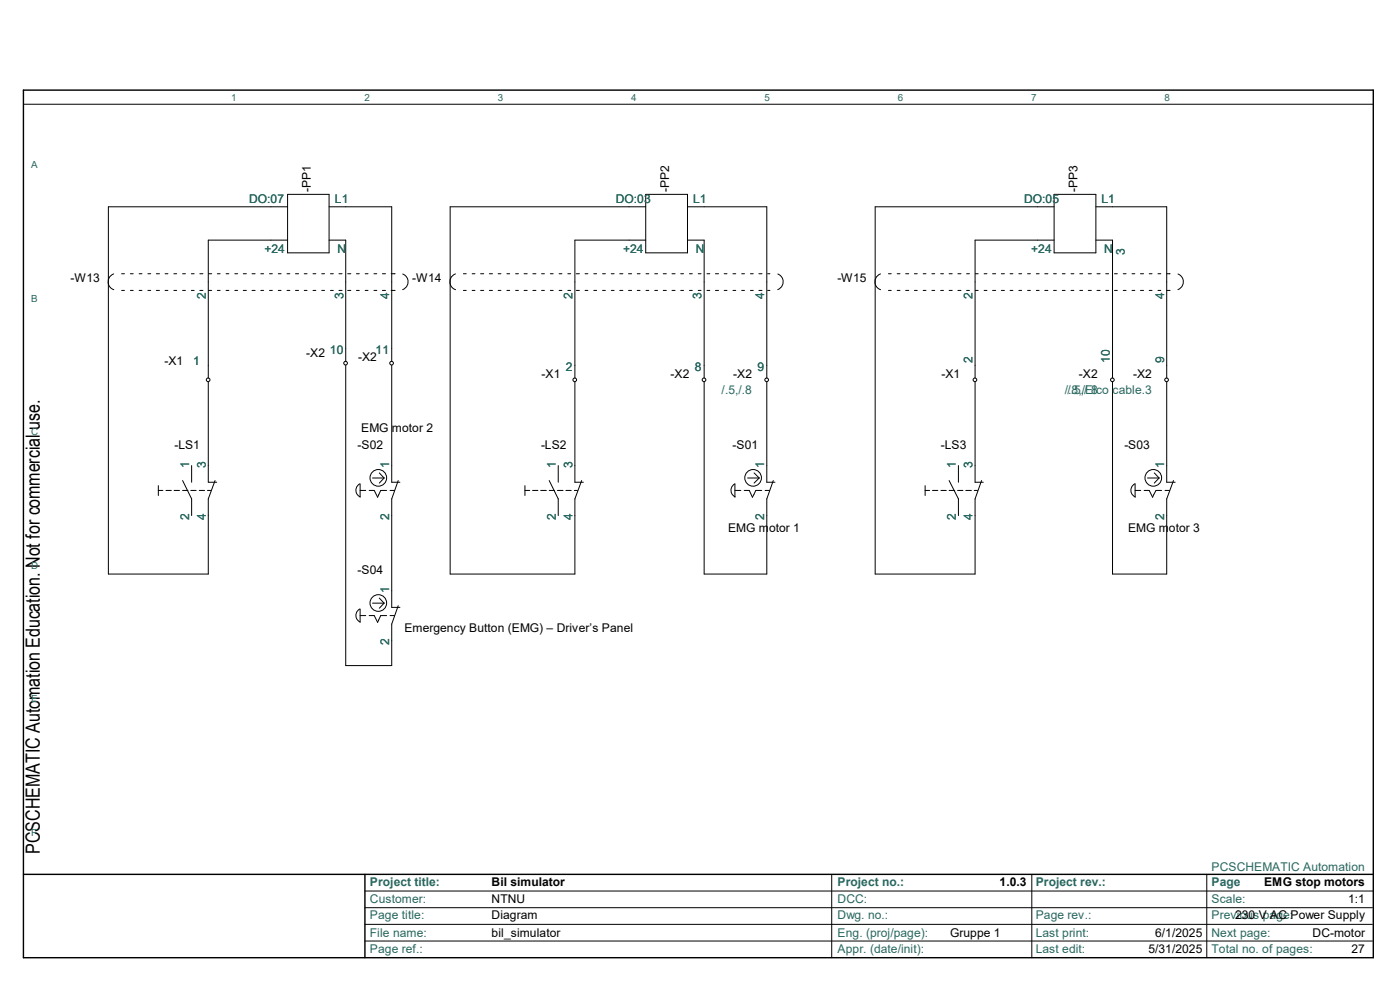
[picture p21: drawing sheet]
<svg xmlns="http://www.w3.org/2000/svg" width="420mm" height="297mm" viewBox="0 0 420 297" stroke-linecap="round" stroke-linejoin="round" font-family="sans-serif">
<defs><g id="words">
<text font-size="5.9" x="12" y="255.9" transform="rotate(-90 12 255.9)">PCSCHEMATIC Automation Education. Not for commercial use.</text>
<g font-size="3.6">
<text x="93.3" y="57.5" transform="rotate(-90 93.3 57.5)">-PP1</text>
<text x="200.7" y="57.5" transform="rotate(-90 200.7 57.5)">-PP2</text>
<text x="323.3" y="57.5" transform="rotate(-90 323.3 57.5)">-PP3</text>
<text x="21.2" y="84.4">-W13</text>
<text x="123.7" y="84.4">-W14</text>
<text x="251.2" y="84.4">-W15</text>
<text x="91.9" y="106.9">-X2</text>
<text x="49.4" y="109.4">-X1</text>
<text x="107.4" y="108.2">-X2</text>
<text x="162.5" y="113.2">-X1</text>
<text x="201.2" y="113.2">-X2</text>
<text x="220" y="113.2">-X2</text>
<text x="282.4" y="113.2">-X1</text>
<text x="323.7" y="113.2">-X2</text>
<text x="339.9" y="113.2">-X2</text>
<text x="108.4" y="129.5">EMG motor 2</text>
<text x="52.3" y="134.4">-LS1</text>
<text x="107.3" y="134.4">-S02</text>
<text x="162.3" y="134.4">-LS2</text>
<text x="219.8" y="134.4">-S01</text>
<text x="282.3" y="134.4">-LS3</text>
<text x="337.3" y="134.4">-S03</text>
<text x="218.4" y="159.4">EMG motor 1</text>
<text x="338.4" y="159.4">EMG motor 3</text>
<text x="107.3" y="172">-S04</text>
<text x="121.3" y="189.4">Emergency Button (EMG) – Driverʼs Panel</text>
<text x="147.5" y="265.5">Bil simulator</text>
<text x="299.9" y="265.5">1.0.3</text>
<text x="379.2" y="265.5">EMG stop motors</text>
<text x="147.5" y="270.7">NTNU</text>
<text x="147.5" y="275.5">Diagram</text>
<text x="370.5" y="275.5">230 V AC Power Supply</text>
<text x="404.5" y="270.7">1:1</text>
<text x="147.5" y="280.8">bil_simulator</text>
<text x="285.1" y="280.8">Gruppe 1</text>
<text x="346.5" y="280.8">6/1/2025</text>
<text x="393.8" y="280.8">DC-motor</text>
<text x="344.5" y="285.5">5/31/2025</text>
<text x="405.5" y="285.5">27</text>
</g>
<g font-size="3.6" fill="#27675f">
<text x="74.8" y="60.7">DO:07</text>
<text x="100.5" y="60.7">L1</text>
<text x="184.7" y="60.7">DO:03</text>
<text x="207.9" y="60.7">L1</text>
<text x="307.3" y="60.7">DO:05</text>
<text x="330.5" y="60.7">L1</text>
<text x="79.3" y="75.7">+24</text>
<text x="101.3" y="75.7">N</text>
<text x="186.9" y="75.7">+24</text>
<text x="208.7" y="75.7">N</text>
<text x="309.4" y="75.7">+24</text>
<text x="331.2" y="75.7">N</text>
<text x="337.5" y="76.5" transform="rotate(-90 337.5 76.5)">3</text>
<text x="61.7" y="89.7" transform="rotate(-90 61.7 89.7)">2</text>
<text x="103" y="89.7" transform="rotate(-90 103 89.7)">3</text>
<text x="116.8" y="89.7" transform="rotate(-90 116.8 89.7)">4</text>
<text x="171.8" y="89.7" transform="rotate(-90 171.8 89.7)">2</text>
<text x="210.5" y="89.7" transform="rotate(-90 210.5 89.7)">3</text>
<text x="229.3" y="89.7" transform="rotate(-90 229.3 89.7)">4</text>
<text x="291.8" y="89.7" transform="rotate(-90 291.8 89.7)">2</text>
<text x="349.2" y="89.7" transform="rotate(-90 349.2 89.7)">4</text>
<text x="99" y="106.2">10</text>
<text x="112.7" y="106.2">11</text>
<text x="58" y="109.5">1</text>
<text x="169.8" y="111.2">2</text>
<text x="208.4" y="111.2">8</text>
<text x="227.2" y="111.2">9</text>
<text x="291.8" y="108.7" transform="rotate(-90 291.8 108.7)">2</text>
<text x="333" y="108.7" transform="rotate(-90 333 108.7)">10</text>
<text x="349.2" y="108.7" transform="rotate(-90 349.2 108.7)">9</text>
<text x="216.5" y="118.2">/.5,/.8</text>
<text x="319.4" y="118.2">/.8,/Elco cable.3</text>
<text x="320.2" y="118.2">/.5,/.8</text>
<text x="56.7" y="140.3" transform="rotate(-90 56.7 140.3)">1</text>
<text x="61.7" y="140.3" transform="rotate(-90 61.7 140.3)">3</text>
<text x="116.8" y="140.3" transform="rotate(-90 116.8 140.3)">1</text>
<text x="166.8" y="140.3" transform="rotate(-90 166.8 140.3)">1</text>
<text x="171.8" y="140.3" transform="rotate(-90 171.8 140.3)">3</text>
<text x="229.3" y="140.3" transform="rotate(-90 229.3 140.3)">1</text>
<text x="286.8" y="140.3" transform="rotate(-90 286.8 140.3)">1</text>
<text x="291.8" y="140.3" transform="rotate(-90 291.8 140.3)">3</text>
<text x="349.2" y="140.3" transform="rotate(-90 349.2 140.3)">1</text>
<text x="56.7" y="155.8" transform="rotate(-90 56.7 155.8)">2</text>
<text x="61.7" y="155.8" transform="rotate(-90 61.7 155.8)">4</text>
<text x="116.8" y="155.8" transform="rotate(-90 116.8 155.8)">2</text>
<text x="166.8" y="155.8" transform="rotate(-90 166.8 155.8)">2</text>
<text x="171.8" y="155.8" transform="rotate(-90 171.8 155.8)">4</text>
<text x="229.3" y="155.8" transform="rotate(-90 229.3 155.8)">2</text>
<text x="286.8" y="155.8" transform="rotate(-90 286.8 155.8)">2</text>
<text x="291.8" y="155.8" transform="rotate(-90 291.8 155.8)">4</text>
<text x="349.2" y="155.8" transform="rotate(-90 349.2 155.8)">2</text>
<text x="116.8" y="177.7" transform="rotate(-90 116.8 177.7)">1</text>
<text x="116.8" y="193.3" transform="rotate(-90 116.8 193.3)">2</text>
<text x="363.5" y="260.9">PCSCHEMATIC Automation</text>
<text x="111" y="265.5">Project title:</text>
<text x="251.3" y="265.5">Project no.:</text>
<text x="310.7" y="265.5">Project rev.:</text>
<text x="363.5" y="265.5">Page</text>
<text x="111" y="270.7">Customer:</text>
<text x="111" y="275.5">Page title:</text>
<text x="251.3" y="275.5">Dwg. no.:</text>
<text x="251.3" y="270.7">DCC:</text>
<text x="310.7" y="275.5">Page rev.:</text>
<text x="363.5" y="275.5">Previous page:</text>
<text x="363.5" y="270.7">Scale:</text>
<text x="111" y="280.8">File name:</text>
<text x="251.3" y="280.8">Eng. (proj/page):</text>
<text x="310.7" y="280.8">Last print:</text>
<text x="363.5" y="280.8">Next page:</text>
<text x="111" y="285.5">Page ref.:</text>
<text x="251.3" y="285.5">Appr. (date/init):</text>
<text x="310.7" y="285.5">Last edit:</text>
<text x="363.5" y="285.5">Total no. of pages:</text>
</g>
<g font-size="2.9" fill="#27675f">
<text x="69.3" y="30.4">1</text>
<text x="109.3" y="30.4">2</text>
<text x="149.4" y="30.4">3</text>
<text x="189.3" y="30.4">4</text>
<text x="229.4" y="30.4">5</text>
<text x="269.3" y="30.4">6</text>
<text x="309.4" y="30.4">7</text>
<text x="349.3" y="30.4">8</text>
<text x="9.3" y="50.4">A</text>
<text x="9.3" y="90.4">B</text>
<text x="9.3" y="130.4">C</text>
<text x="9.3" y="170.4">D</text>
<text x="9.3" y="210.4">E</text>
<text x="9.3" y="250.4">F</text>
</g>
</g></defs>
<path d="M7 27h405v260h-405zM7 262h405M109.5 262v25" fill="none" stroke="#000" stroke-width=".42"/>
<g fill="none" stroke="#000" stroke-width=".3">
<path d="M7.3 31.2h404.7M86.3 58.3h12.4v17.5h-12.4zM193.7 58.3h12.5v17.5h-12.5zM316.2 58.3h12.6v17.5h-12.6zM86.3 72h-23.8v41.3M86.3 62h-53.8v110h30v-22.5l2-5.5M98.7 72h5v36.3M98.7 62h18.8v46.3M193.7 72h-21.2v41.3M193.7 62h-58.7v110h37.5v-22.5l2-5.5M206.2 72h5v41.3M206.2 62h23.8v51.3"/>
<path d="M316.2 72h-23.7v41.3M316.2 62h-53.6v110h29.9v-22.5l2-5.5M328.8 72h5v41.3M328.8 62h21.2v51.3M34.1 82.1a2.5 2.5 0 0 0-1.7 2.4 2.5 2.5 0 0 0 1.7 2.3M36.5 87h.8M36.5 82h.8M39.1 87h.9M39.1 82h.9M41.7 87h.9M41.7 82h.9M44.4 87h.8"/>
<path d="M44.4 82h.8M46.9 87h.9M46.9 82h.9M49.5 87h.9M49.5 82h.9M52.2 87h.8M52.2 82h.8M54.8 87h.8M54.8 82h.8M57.4 87h.9M57.4 82h.9M59.9 87h1"/>
<path d="M59.9 82h1M62.6 87h.9M62.6 82h.9M65.2 87h.8M65.2 82h.8M67.8 87h.9M67.8 82h.9M70.4 87h.9M70.4 82h.9M73 87h.9M73 82h.9M75.6 87h.9"/>
<path d="M75.6 82h.9M78.2 87h.9M78.2 82h.9M80.9 87h.8M80.9 82h.8M83.5 87h.8M83.5 82h.8M86.1 87h.9M86.1 82h.9M88.6 87h1M88.6 82h1M91.3 87h.8"/>
<path d="M91.3 82h.8M93.9 87h.8M93.9 82h.8M96.5 87h.9M96.5 82h.9M99.1 87h.9M99.1 82h.9M101.7 87h.9M101.7 82h.9M104.3 87h.9M104.3 82h.9M106.9 87h.9"/>
<path d="M106.9 82h.9M109.6 87h.8M109.6 82h.8M112.2 87h.8M112.2 82h.8M114.7 87h1M114.7 82h1M117.3 87h1.2M117.3 82h1.2M120.8 82.1a2.5 2.5 0 0 1 1.6 2.4 2.5 2.5 0 0 1-1.6 2.3M136.6 82.1a2.5 2.5 0 0 0-1.6 2.4 2.5 2.5 0 0 0 1.7 2.3M139 87h.9"/>
<path d="M139 82h.9M141.6 87h.9M141.6 82h.9M144.2 87h.9M144.2 82h.9M146.8 87h.9M146.8 82h.9M149.4 87h.9M149.4 82h.9M152.1 87h.8M152.1 82h.8M154.7 87h.8"/>
<path d="M154.7 82h.8M157.2 87h1M157.2 82h1M159.9 87h.9M159.9 82h.9M162.5 87h.8M162.5 82h.8M165.1 87h.8M165.1 82h.8M167.7 87h.9M167.7 82h.9M170.3 87h.9"/>
<path d="M170.3 82h.9M172.9 87h.9M172.9 82h.9M175.5 87h.9M175.5 82h.9M178.1 87h.9M178.1 82h.9M180.8 87h.8M180.8 82h.8M183.4 87h.8M183.4 82h.8M185.9 87h1"/>
<path d="M185.9 82h1M188.6 87h.9M188.6 82h.9M191.2 87h.8M191.2 82h.8M193.8 87h.8M193.8 82h.8M196.4 87h.9M196.4 82h.9M199 87h.9M199 82h.9M201.6 87h.9"/>
<path d="M201.6 82h.9M204.2 87h.9M204.2 82h.9M206.8 87h.9M206.8 82h.9M209.5 87h.8M209.5 82h.8M212.1 87h.8M212.1 82h.8M214.6 87h1M214.6 82h1M217.3 87h.8"/>
<path d="M217.3 82h.8M219.9 87h.8M219.9 82h.8M222.5 87h.9M222.5 82h.9M225.1 87h.9M225.1 82h.9M227.7 87h.9M227.7 82h.9M230.3 87h.7M230.3 82h.7M233.3 82.1a2.5 2.5 0 0 1 1.7 2.4 2.5 2.5 0 0 1-1.7 2.3"/>
<path d="M264.1 82.1a2.5 2.5 0 0 0-1.6 2.4 2.5 2.5 0 0 0 1.7 2.3M266.5 87h.9M266.5 82h.9M269.2 87h.8M269.2 82h.8M271.7 87h.9M271.7 82h.9M274.3 87h.9M274.3 82h.9M276.9 87h.9M276.9 82h.9M279.6 87h.8"/>
<path d="M279.6 82h.8M282.2 87h.8M282.2 82h.8M284.7 87h1M284.7 82h1M287.4 87h.9M287.4 82h.9M290 87h.8M290 82h.8M292.6 87h.9M292.6 82h.9M295.2 87h.9"/>
<path d="M295.2 82h.9M297.8 87h.9M297.8 82h.9M300.4 87h.9M300.4 82h.9M303 87h.9M303 82h.9M305.6 87h.9M305.6 82h.9M308.3 87h.8M308.3 82h.8M310.9 87h.8"/>
<path d="M310.9 82h.8M313.4 87h1M313.4 82h1M316.1 87h.8M316.1 82h.8M318.7 87h.8M318.7 82h.8M321.3 87h.9M321.3 82h.9M323.9 87h.9M323.9 82h.9M326.5 87h.9"/>
<path d="M326.5 82h.9M329.1 87h.9M329.1 82h.9M331.7 87h.9M331.7 82h.9M334.3 87h.9M334.3 82h.9M337 87h.8M337 82h.8M339.6 87h.8M339.6 82h.8M342.1 87h1"/>
<path d="M342.1 82h1M344.8 87h.8M344.8 82h.8M347.4 87h.8M347.4 82h.8M350 87h1M350 82h1M353.4 82.1a2.5 2.5 0 0 1 1.6 2.4 2.5 2.5 0 0 1-1.6 2.3M62.5 114.5v30h2.5M103.7 109.5v90h13.8v-12.5l2-5.5M117.5 109.5v35h2.5M172.5 114.5v30h2.5"/>
<path d="M211.2 114.5v57.5h18.8v-22.5l2-5.5M230 114.5v30h2.5M292.5 114.5v30h2.5M333.8 114.5v57.5h16.2v-22.5l2-5.5M350 114.5v30h2.6M57.5 139.5v5M167.5 139.5v5M287.5 139.5v5M47.5 147h1.4M47.5 145.5v3M49.8 147h1.6M52.2 147h1.6"/>
<path d="M54.8 147h1.6M54.8 144l2.7 5.5v5M57.2 147h1.6M59.8 147h1.6M62.2 147h1M107.9 145a2.16 2.16 0 0 0-1.1 2 2.16 2.16 0 0 0 1.2 1.9M108 147h1.7M108 145v4M110.7 147h1.6l1 2 .9-2h1.8M111.8 143.3h3.4M113.8 141.7l1.4 1.6M115.2 143.3l-1.4 1.5"/>
<path d="M117 147h1.4M119.5 144l-2 5.5v32.5h2.5M157.5 147h1.4M157.5 145.5v3M159.8 147h1.6M162.2 147h1.7M164.8 147h1.6M164.8 144l2.7 5.5v5M167.2 147h1.7M169.8 147h1.6M172.3 147h.9M220.5 147h1.7"/>
<path d="M220.5 148.9a2.16 2.16 0 0 1-1.2-1.9 2.16 2.16 0 0 1 1.2-2v4M223.3 147h1.5l.9 2 1-2h1.8M224.3 143.3h3.5M226.2 141.7l1.6 1.6M227.8 143.3l-1.6 1.5M229.5 147h1.4M277.5 147h1.4M277.5 145.5v3M279.7 147h1.6M282.3 147h1.6M284.7 147h1.7M284.7 144l2.8 5.5v5"/>
<path d="M287.3 147h1.6M289.7 147h1.7M292.3 147h1M340.5 145a2.16 2.16 0 0 0-1.2 2 2.16 2.16 0 0 0 1.3 1.9M340.5 147h1.7M340.5 145v4M343.2 147h1.6l1 2 1-2h1.7M344.3 143.3h3.4M346.3 141.7l1.4 1.6M347.7 143.3l-1.4 1.5M349.5 147h1.4M113.8 179.2l1.4 1.6"/>
<path d="M107.9 182.5a2.16 2.16 0 0 0-1.1 2 2.16 2.16 0 0 0 1.2 1.9M108 182.5v4M108 184.5h1.7M110.7 184.5h1.6l1 2 .9-2h1.8M111.8 180.8h3.4M115.2 180.8l-1.4 1.5M117 184.5h1.4M109.5 272h302.2M109.5 277h302.2M109.5 267h302.5M249.5 262v25M309.5 262v25"/>
<path d="M362 262v25M109.5 282h302.2"/>
<circle cx="62.4" cy="113.8" r=".55"/>
<circle cx="103.7" cy="108.8" r=".55"/>
<circle cx="117.5" cy="108.8" r=".55"/>
<circle cx="172.4" cy="113.8" r=".55"/>
<circle cx="211.2" cy="113.8" r=".55"/>
<circle cx="230" cy="113.8" r=".55"/>
<circle cx="292.5" cy="113.8" r=".55"/>
<circle cx="333.7" cy="113.8" r=".55"/>
<circle cx="350" cy="113.8" r=".55"/>
<circle cx="113.5" cy="143.2" r="2.5"/>
<circle cx="225.9" cy="143.2" r="2.5"/>
<circle cx="346" cy="143.2" r="2.5"/>
<circle cx="113.5" cy="180.7" r="2.5"/>
</g>
<use href="#words"/>
</svg>
